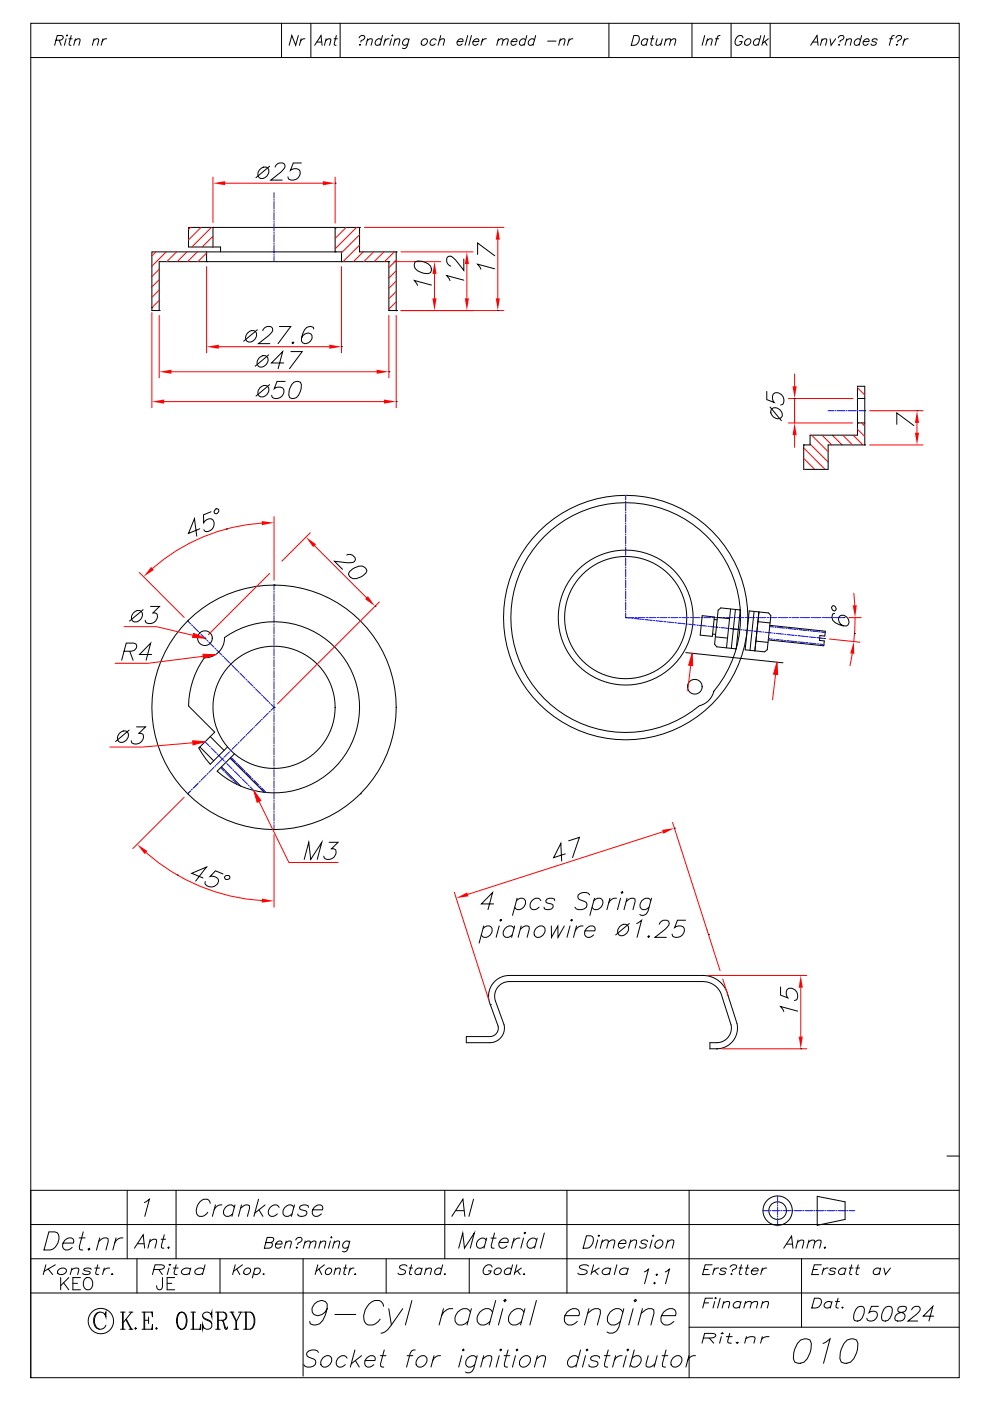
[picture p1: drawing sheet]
<svg xmlns="http://www.w3.org/2000/svg" width="210mm" height="297mm" viewBox="0 0 210 297" stroke-linecap="round" stroke-linejoin="round" font-family="sans-serif">
<g fill="none" stroke="#000" stroke-width=".21">
<path d="M6.5 4.9h197v287.1h-197zM6.5 12.2h197M11.9 8.5h.9l.4-.2a.46 .46 0 0 0 .1-.7l-1.2-.1-.5 2.1M12.6 8.5l.4 1.1M14 8.2l-.3 1.4M14.1 7.5h.2zM14.6 8.2h.7M15.1 7.5l-.4 1.7v.3l.3 .1M15.9 8.6l.6-.4 .5 .1-.3 1.3M16 8.2l-.4 1.4M19.8 8.6l.6-.4 .5 .1-.2 1.3M20 8.2l-.4 1.4"/>
<path d="M21.8 8.2l-.3 1.4M22.6 8.2a.9 .9 0 0 0-.9 .6M59.7 4.9v7.3M63.3 7.5l-.6 2.1-.8-2.1-.6 2.1M63.9 8.2l-.4 1.4M64.7 8.2a.9 .9 0 0 0-1 .6M65.9 4.9v7.3M66.7 9.6l1.4-2.1 .2 2.1M67.2 8.9h1M69.1 8.6l.6-.4 .4 .1-.2 1.3M69.2 8.2l-.4 1.4M70.9 8.2h.7"/>
<path d="M71.3 7.5l-.4 1.7v.3l.4 .1M72.1 4.9v7.3M76.2 8a.64 .64 0 0 1 .5-.5 .64 .64 0 0 1 .7 .4 .9 .9 0 0 1-.8 .7l-.1 .3M76.3 9.5h.2zM77.9 8.6l.6-.4 .5 .1-.3 1.3M78 8.2l-.4 1.4M80.9 8.5a.73 .73 0 0 0-1.1 0 .73 .73 0 0 0 .1 1.1h.3l.5-.3M81.1 7.5l-.5 2.1M81.7 8.2l-.3 1.4M82.5 8.2a.91 .91 0 0 0-.9 .6M83 8.2l-.3 1.4M83.1 7.5h.2z"/>
<path d="M83.7 8.6l.6-.4 .5 .1-.3 1.3M83.8 8.2l-.4 1.4M86.7 8.5a.73 .73 0 0 0-1.1 0 .73 .73 0 0 0 .1 1.1l.8-.3M86.8 8.2l-.4 1.6a.68 .68 0 0 1-1 .4M89.6 8.5a.61 .61 0 0 1 .9-.2 .61 .61 0 0 1-.1 1 .61 .61 0 0 1-.9 .2 .61 .61 0 0 1 .1-1zM92.5 8.5a.73 .73 0 0 0-1.1 0 .73 .73 0 0 0 .1 1.1l.8-.3M93.2 8.6l.6-.4 .5 .1-.3 1.3M93.5 7.5l-.6 2.1M97 8.8h1.2v-.2a.68 .68 0 0 0-.8-.3 .68 .68 0 0 0-.5 .7l.1 .3a.6 .6 0 0 0 .5 .3 .6 .6 0 0 0 .5-.3M99.2 7.5l-.6 2.1M100 7.5l-.6 2.1M100.3 8.8h1.2l.1-.2a.68 .68 0 0 0-.8-.3 .68 .68 0 0 0-.5 .7 .58 .58 0 0 0 .4 .6 .58 .58 0 0 0 .7-.3"/>
<path d="M102.4 8.2l-.4 1.4M103.2 8.2a.91 .91 0 0 0-1 .6M105.6 8.6l.6-.4 .5 .1-.2 1.3M105.7 8.2l-.3 1.4M106.7 8.6l.6-.4 .5 .1-.3 1.3M108.4 8.8h1.2l.1-.2a.68 .68 0 0 0-.8-.3 .68 .68 0 0 0-.5 .7 .58 .58 0 0 0 .4 .6 .58 .58 0 0 0 .7-.3M111.5 8.5a.73 .73 0 0 0-1.1 0 .73 .73 0 0 0 .1 1.1l.8-.3M111.7 7.5l-.5 2.1M113.4 8.5a.73 .73 0 0 0-1.1 0 .73 .73 0 0 0 .1 1.1l.7-.3M113.6 7.5l-.5 2.1M116.2 8.7h1.7M118.8 8.6l.6-.4 .4 .1-.2 1.3"/>
<path d="M118.9 8.2l-.4 1.4M120.7 8.2l-.3 1.4M121.5 8.2a.91 .91 0 0 0-.9 .6M129.2 4.9v7.3M134.4 7.5h.7a1.01 1.01 0 0 1 .1 1.8l-.6 .3h-.7zM137.3 8.5a.73 .73 0 0 0-1 0 .73 .73 0 0 0 .1 1.1l.7-.3M137.4 8.2l-.4 1.4M138 8.2h.7M138.5 7.5l-.5 1.7 .1 .3 .3 .1M139.4 8.2l-.3 1.3 .5 .1 .6-.4M140.5 8.2l-.4 1.4M141.2 8.6l.6-.4 .4 .1-.2 1.3"/>
<path d="M141.3 8.2l-.4 1.4M142.3 8.6l.5-.4 .5 .1-.2 1.3M146.8 4.9v7.3M149.5 7.5l-.6 2.1M150 8.6l.6-.4 .4 .1-.2 1.3M150.1 8.2l-.4 1.4M151.8 8.2h.6M152.7 7.5l-.4 .1-.2 .3-.4 1.7M155.1 4.9v7.3M157.6 8l-.2-.4a1.18 1.18 0 0 0-1.3 .6 1.18 1.18 0 0 0 .2 1.4 .94 .94 0 0 0 1.1-.8h-.5M158.2 8.5a.61 .61 0 0 1 .9-.2 .61 .61 0 0 1-.1 1 .61 .61 0 0 1-.9 .2 .61 .61 0 0 1 .1-1zM161.1 8.5a.73 .73 0 0 0-1.1 0 .73 .73 0 0 0 .1 1.1h.3l.5-.3"/>
<path d="M161.4 7.5l-.6 2.1M162.2 7.5l-.6 2.1M162.2 8.8l.5 .8M163 8.2l-1.3 1M163.4 4.9v7.3M171.9 9.6l1.4-2.1 .2 2.1M172.4 8.9h1M174.3 8.6l.6-.4 .4 .1-.2 1.3M174.4 8.2l-.4 1.4M176.1 8.2l.2 1.4 .9-1.4M177.8 8a.64 .64 0 0 1 .6-.5 .64 .64 0 0 1 .6 .4 .9 .9 0 0 1-.8 .7v.3M177.9 9.5h.2z"/>
<path d="M179.5 8.6l.6-.4 .5 .1-.3 1.3M179.6 8.2l-.4 1.4M182.5 8.5a.73 .73 0 0 0-1.1 0 .73 .73 0 0 0 .1 1.1h.3l.5-.3M182.8 7.5l-.6 2.1M183.1 8.8h1.2v-.2a.68 .68 0 0 0-.8-.3 .68 .68 0 0 0-.4 .7v.3a.6 .6 0 0 0 .5 .3 .6 .6 0 0 0 .6-.3M186.1 8.5a.55 .55 0 0 0-.6-.3 .55 .55 0 0 0-.5 .5 .84 .84 0 0 1 .9 .5l-.1 .1a.65 .65 0 0 1-1 0M188.7 8.2h.7M189.7 7.5l-.4 .1-.2 .3-.5 1.7M190 8a.64 .64 0 0 1 .6-.5 .64 .64 0 0 1 .6 .4 .9 .9 0 0 1-.7 .7l-.1 .3M190.1 9.5h.2zM191.9 8.2l-.4 1.4M192.6 8.2a.91 .91 0 0 0-.9 .6"/>
<path d="M40 52.4v-4.2h36.3v5.2M45.2 48.2v4.2M71.1 53.4h.1M71.1 48.2v5.2M72.4 53.4h-40.2v12.4h1.6v-10.3h48.7v10.3h1.5v-12.4M47.6 135.2a4.1 4.1 0 0 1-4.3 4.2 18.2 18.2 0 0 0-3.3 10.3M6.5 259.6h197M27 252.3v14.5M30.6 254.9l1.1-.7-1 3.6M37.3 252.3v14.5M44.6 255.1l-.3-.7a1.75 1.75 0 0 0-2.4 1.2 1.63 1.63 0 0 0 .4 2.2 1.73 1.73 0 0 0 1.8-.8M45.7 255.4l-.7 2.4"/>
<path d="M47.1 255.4a1.59 1.59 0 0 0-1.7 1.1M49.7 255.9a1.22 1.22 0 0 0-1.3-.5 1.22 1.22 0 0 0-.9 1.1 .94 .94 0 0 0 .2 1.2 .94 .94 0 0 0 1.2 0l.4-.4M49.8 255.4l-.6 2.4M51 256.1l1.1-.7h.5l.3 .2v.5l-.4 1.7M51.2 255.4l-.6 2.4M54.8 254.2l-.9 3.6M54.9 256.5l.9 1.3M56.2 255.4l-2.2 1.7M59.2 255.9a1.22 1.22 0 0 0-1.3-.5 1.22 1.22 0 0 0-.9 1.1 .94 .94 0 0 0 .2 1.2 .94 .94 0 0 0 1.2 0l.4-.4M62.3 255.9a1.22 1.22 0 0 0-1.3-.5 1.22 1.22 0 0 0-.9 1.1 .94 .94 0 0 0 .2 1.2 .94 .94 0 0 0 1.2 0l.4-.4M62.5 255.4l-.7 2.4M65.4 255.9l-.1-.3a1.38 1.38 0 0 0-1.8 .3l.1 .4 .3 .2 1.1 .3 .1 .5a1.38 1.38 0 0 1-1.9 .4v-.4"/>
<path d="M66.3 256.5h2.1a.71 .71 0 0 0-.4-1.1 1.48 1.48 0 0 0-1.5 .7 1.48 1.48 0 0 0 0 1.6 1.21 1.21 0 0 0 1.7-.4M94.3 252.3v14.5M95.8 257.8l2.4-3.6 .4 3.6M96.7 256.6h1.7M100.4 254.2l-.9 3.6M120.3 252.3v21.8M146.2 252.3v39.7M173.3 253.6l5.9 1.2v3.7l-5.9 1.2zM200.9 245.1h2.6M203.5 252.3h-197v39.7M6.5 266.8h197M6.5 274.1h197"/>
<path d="M9.7 268.1l-.5 2.1M10.2 269l1 1.2M10.4 261.1h1.2a1.17 1.17 0 0 1 .9 1.5 2.54 2.54 0 0 1-3.2 2.4zM11.7 268.1l-2.3 1.4M12.5 269.1a.94 .94 0 0 1 1.6 .3 1.02 1.02 0 0 1-.9 .8 1.02 1.02 0 0 1-1-.6zM12.9 270.8v2.6M13.4 263.5h2.2a.75 .75 0 0 0-.5-1.1 1.56 1.56 0 0 0-1.5 .7 1.56 1.56 0 0 0 0 1.7 1.28 1.28 0 0 0 1.7-.4M13.5 271.9l1.1 1.5M14.6 270.8l-1.7 1.7M15.2 269.2a1.38 1.38 0 0 1 1.5-.3l-.2 1.3M15.3 268.8l-.4 1.4M15.5 272h.9"/>
<path d="M16.8 262.4h1.2M17.1 270.8h-1.6v2.6h1.6M17.7 261.1l-.9 3.1 .1 .6 .6 .2M17.9 271.2a.96 .96 0 0 1 1.1-.4 .96 .96 0 0 1 .7 1 1.14 1.14 0 0 1-.3 1.2 1.14 1.14 0 0 1-1.2 .3 1.6 1.6 0 0 1-.3-2.1zM18.7 264.8l.2-.2 .2 .2-.3 .2zM19.3 269.1a1.08 1.08 0 0 0-1.5 0v.2l1.3 .3v.3a1.18 1.18 0 0 1-1.6 0M20.1 268.8h1M20.7 268.1l-.4 1.7 .1 .3 .5 .1M21 263.1l1.1-.7h.5l.3 .2 .1 .5-.5 1.9M21.1 278.1a2.06 2.06 0 0 0 0 3.7M21.1 262.4l-.6 2.6M22.1 268.8l-.3 1.4"/>
<path d="M22.3 278.7l.2 .5v-1.1l-.2 .6a1.35 1.35 0 0 0-1.5-.5 1.35 1.35 0 0 0-.9 1.3 1.59 1.59 0 0 0 .3 1.8 1.59 1.59 0 0 0 1.7 .3l.6-.7M23.3 268.8a1.3 1.3 0 0 0-1.3 .6M23.6 270.1h.3zM24.6 262.4l-.7 2.6M25.6 278.1h.9M26 278.1v3.7M26.1 262.4a1.67 1.67 0 0 0-1.8 1.1M26.1 278.1v3.7M26.7 279.7l1.1 2.1M26.8 279.7l1.1 2.1M27.4 278.1h.8M27.9 278.1l-1.8 2.3"/>
<path d="M28.5 264.6l1.9-2.9 .3 2.9M29.1 266.8v7.3M29.2 263.6h1.3M30.1 278.1h2.2v1.1l-.1-1.1M30.5 278.1v3.7M30.7 278.1v3.7M30.7 279.9h.8M31.5 279.2v1.4M31.7 263.2l.9-.5 .6 .1-.3 1.8M31.9 262.7l-.5 1.9M32.6 269.1h1.4a.85 .85 0 0 0 .9-.6l-.2-.3-.5-.1h-1.3l-.6 2.1M33.7 269.1l.7 1.1"/>
<path d="M34.2 262.7h.9M34.5 270.8l-.2 2.4a.6 .6 0 0 1-1 0l-.1-.7M34.8 261.7l-.6 2.3 .1 .5 .5 .1M35.4 272h1M35.6 264.5l.2-.2 .1 .2-.2 .1zM35.8 268.8l-.3 1.4M35.9 268.1h.3zM36.7 268.8h1.1M37.1 270.8h-1.7v2.6h1.7M37.4 268.1l-.5 1.7 .1 .3 .6 .1M38.4 278.1a2.17 2.17 0 0 0-.7 3.2 .95 .95 0 0 0 1.1 .5 .95 .95 0 0 0 .7-.9 2.08 2.08 0 0 0-.8-2.8 1.59 1.59 0 0 0-1.1 2.1 1.66 1.66 0 0 0 .8 1.6M38.7 278.1a2.37 2.37 0 0 1 0 3.7"/>
<path d="M40.4 269.1a1.19 1.19 0 0 0-1.9 .5 1.01 1.01 0 0 0 1.7 .3M40.5 268.8l-.4 1.4M40.5 278.1h1M40.9 278.1v3.7M41 278.1v3.7M43 279l.3 .4 1.3 .6a1.14 1.14 0 0 1 0 1.6 1.05 1.05 0 0 1-1.6-.9v1.1l.1-.5M43.2 269.1a1.08 1.08 0 0 0-1.2-.2 1.08 1.08 0 0 0-.6 1 1.17 1.17 0 0 0 1.6 0M43.5 268.1l-.6 2.1M44.8 278.7l.1-.6v1.1a.97 .97 0 0 0-.9-1.1 .97 .97 0 0 0-1 .9l.3 .5 1.3 .7 .3 .4M45.7 278.1h1.7a.88 .88 0 0 1 .7 .9 .88 .88 0 0 1-.7 .9h-1.1M46.2 278.1v3.7M46.3 278.1v3.7"/>
<path d="M46.7 266.8v7.3M47 279.9l.4 .3 .4 1.2 .2 .2 .2-.2M47.4 278.1a.94 .94 0 0 1 .6 .9 .94 .94 0 0 1-.6 .9M48.8 278.1h.8M49.1 278.1l.9 1.9v1.8M49.2 278.1l1 1.9v1.8M49.9 268.1l-.6 2.1M50.2 269l.7 1.2M50.6 278.1h.8M51.1 278.1l-.9 1.9M51.4 268.1l-1.9 1.4M51.7 278.1h1.4a2.17 2.17 0 0 1 .7 3.2l-.3 .3-.4 .2h-1.4"/>
<path d="M51.9 269.1a.68 .68 0 0 1 1.2-.1 .68 .68 0 0 1-.5 1.1 .61 .61 0 0 1-.8-.1 .61 .61 0 0 1 .1-.9zM52.1 278.1v3.7M52.2 278.1v3.7M53.1 278.1a2.33 2.33 0 0 1 0 3.7M54 269.1a.68 .68 0 0 1 1.1-.1 .68 .68 0 0 1-.4 1.1 .63 .63 0 0 1-.9-.2M54.1 268.8l-.6 2.1M55.8 270.1h.2zM56.7 262.3l1.2 .1a.55 .55 0 0 1-.2 .9l-1.3 .1 1.3 .1a.72 .72 0 0 1-.7 1.1h-.9zM58.5 263.7h1.3a.45 .45 0 0 0-.3-.6 .87 .87 0 0 0-1 .4 .87 .87 0 0 0 .3 1.1h.3l.5-.3M60.6 263.5l.7-.4 .5 .1-.3 1.4M60.7 263.1l-.4 1.5M62.7 262.9a.7 .7 0 0 1 .7-.6 .7 .7 0 0 1 .7 .4 1 1 0 0 1-.9 .8l-.1 .3"/>
<path d="M62.8 264.5l.2-.1 .1 .1zM64.3 266.8v24.9M64.6 263.5l.7-.4 .5 .1-.3 1.4M64.7 263.1l-.4 1.5M65.8 263.5l.7-.4 .5 .1-.3 1.4M67.4 268.1l-.5 2.1M67.7 269l.5 1.2M67.9 263.5l.7-.4 .5 .1-.3 1.4M68 263.1l-.4 1.5M68.8 268.1l-1.8 1.4M69.2 269.1a.62 .62 0 0 1 1-.2 .62 .62 0 0 1-.1 1 .62 .62 0 0 1-.9 .2 .62 .62 0 0 1 0-1zM69.4 277.4a2.02 2.02 0 0 1-2.8 1.2 1.86 1.86 0 0 1-.1-2 1.86 1.86 0 0 1 1.9-.9l.6 .2 .4 .5a5.6 5.6 0 0 1-1.6 4.2l-1.3 .3-.7-.3-.1-.5"/>
<path d="M70.1 263.1l-.4 1.5M70.2 262.3h.2l-.1 .1zM70.8 263.5l.7-.4 .5 .1-.3 1.4M70.9 263.1l-.4 1.5M71 278.6h4.5M71.1 269.2l.6-.4 .5 .1-.3 1.3M71.2 268.8l-.4 1.4M72.9 268.8h.7M73.4 268.1l-.5 1.7v.3l.4 .1M74.1 263.4a.81 .81 0 0 0-1.2 0 .81 .81 0 0 0 .1 1.2h.4l.5-.3M74.2 263.1l-.5 1.7a.75 .75 0 0 1-1.1 .4M74.3 268.8l-.4 1.4"/>
<path d="M75.1 268.8a.92 .92 0 0 0-1 .6M75.2 270.1h.2zM81.4 276.9l-.1-.5-.4-.5a2.1 2.1 0 0 0-3 1 3 3 0 0 0-.2 3.7 2.1 2.1 0 0 0 2.9-1M81.9 266.8v7.3M82.5 277.4l.5 3.5M85.4 277.4l-2.4 3.5a2.79 2.79 0 0 1-2.2 1.7M86.3 268.4a1 1 0 0 0-1.6 .2l.2 .3 1 .4 .1 .3a.97 .97 0 0 1-1.6 .3M86.8 268.8h.8M87.3 268.1l-.5 1.7 .1 .3 .4 .1M87.4 275.7l-1.4 5.2M89.5 269.1a.8 .8 0 0 0-1.1-.1 .8 .8 0 0 0-.2 1.1 .83 .83 0 0 0 1-.2M89.5 268.8l-.3 1.4"/>
<path d="M90.3 269.2a.92 .92 0 0 1 1.2-.3l-.2 1.3M90.4 268.8l-.4 1.4M93.6 269.1a.8 .8 0 0 0-1.1-.1 .8 .8 0 0 0-.1 1.1 .83 .83 0 0 0 1-.2M93.9 268.1l-.6 2.1M94.1 277.4l-1 3.5M94.3 270.1h.2zM96 277.4a2.25 2.25 0 0 0-2.3 1.5M97.3 264.6l.9-3.2 .3 3.2 2.1-3.2-.9 3.2M99.5 266.8v7.3M99.8 278.1a1.33 1.33 0 0 0-2.1-.4 2 2 0 0 0-.8 2.9 1.73 1.73 0 0 0 2.4-.5M100 277.4l-.9 3.5M103.1 262.9a1.08 1.08 0 0 0-1.1-.4 1.08 1.08 0 0 0-.9 .9 .83 .83 0 0 0 .2 1 .83 .83 0 0 0 1.1 0l.4-.3"/>
<path d="M103.2 262.5l-.5 2.1M104.1 262.5h1.1M104.4 268.6a.96 .96 0 0 0-1-.5 .96 .96 0 0 0-.8 .8 .88 .88 0 0 0 .3 1.3 1.03 1.03 0 0 0 1.3-.8h-.6M104.5 278.1a1.33 1.33 0 0 0-2.1-.4 2 2 0 0 0-.8 2.9 1.73 1.73 0 0 0 2.3-.5M104.9 261.4l-.7 2.6v.4l.6 .2M105 269.1a.69 .69 0 0 1 1.2-.1 .69 .69 0 0 1-.4 1.1 .62 .62 0 0 1-.7 .1 .62 .62 0 0 1-.3-.6zM105.1 275.7l-1.4 5.2M105.9 263.4h1.8a.63 .63 0 0 0-.3-.9 1.31 1.31 0 0 0-1.3 .5 1.31 1.31 0 0 0 0 1.4 1.08 1.08 0 0 0 1.4-.3M106.7 277.4l-1 3.5M106.9 275.7l.3-.3 .2 .3-.4 .2zM108.5 269.1a.81 .81 0 0 0-1.2-.1 .81 .81 0 0 0-.1 1.1 .88 .88 0 0 0 1-.2M108.7 268.1l-.5 2.1"/>
<path d="M109 262.5l-.5 2.1M109.6 268.1l-.5 2.1M109.7 269.4l.6 .8M110.3 262.5a1.4 1.4 0 0 0-1.5 .9M110.6 268.8l-1.4 1M111 270.1h.3zM111 262.5l-.5 2.1M111.1 278.1a1.33 1.33 0 0 0-2.1-.4 2 2 0 0 0-.7 2.9 1.73 1.73 0 0 0 2.3-.5M111.2 261.4l.2-.2 .1 .2-.2 .1zM111.3 277.4l-.9 3.5M113.8 275.7l-1.4 5.2M113.8 262.9a1.08 1.08 0 0 0-1.1-.4 1.08 1.08 0 0 0-.8 .9 .83 .83 0 0 0 .1 1 .83 .83 0 0 0 1.1 0l.4-.3"/>
<path d="M113.9 262.5l-.5 2.1M115.5 261.4l-.9 3.2M119.8 278.9h3a1.01 1.01 0 0 0-.6-1.5 2.26 2.26 0 0 0-2.5 2.7 1.33 1.33 0 0 0 2.1 .5l.7-.5M124.4 262h.9a1.19 1.19 0 0 1 .2 2l-.5 .5-1.3 .1zM124.6 278.4l1.5-1h.8l.4 .3 .1 .7-.7 2.5M124.9 268.4a1.39 1.39 0 0 0-2 .2l.2 .3 1.3 .4 .2 .3a1.2 1.2 0 0 1-1.8 .5l-.2-.2M124.9 277.4l-.9 3.5M125.9 268.1l-.5 2.1M126.1 269.4l.8 .8M126.8 262.8l-.5 1.8M126.9 262l.2-.2v.2l-.1 .1zM127.1 268.8l-1.6 1"/>
<path d="M127.7 263.3l.7-.5 .6 .2-.3 1.6M127.8 262.8l-.5 1.8M129 263.3l.8-.5 .6 .2-.3 1.6M129.5 269.1a1 1 0 0 0-1.2-.2 1 1 0 0 0-.5 1 1.02 1.02 0 0 0 1.5 0M129.6 268.8l-.4 1.4M130.8 268.1l-.5 2.1M131.2 263.6h1.5a.51 .51 0 0 0-.3-.8 .99 .99 0 0 0-1.1 .6 .99 .99 0 0 0 .3 1.2h.4l.6-.4M132.1 278.1a1.33 1.33 0 0 0-2.1-.4 2.28 2.28 0 0 0-1.1 2.4 1.33 1.33 0 0 0 2.1 .5l.6-.5M132.3 277.4l-1 4a1.69 1.69 0 0 1-2.5 .9M133.2 269.1a1 1 0 0 0-1.2-.2 1 1 0 0 0-.5 1 1.02 1.02 0 0 0 1.5 0M133.3 268.8l-.4 1.4M133.7 263.3l.7-.5 .6 .2-.3 1.6"/>
<path d="M133.8 262.8l-.5 1.8M134.3 277.4l-.9 3.5M134.5 275.7l.3-.3 .2 .3-.3 .2zM136 278.4l1.5-1h.7l.5 .3v.7l-.6 2.5M136.3 277.4l-1 3.5M136.7 269.6l.9-.6-.9 3.1M137.3 263.2a.76 .76 0 0 0-.7-.4 .76 .76 0 0 0-.7 .4l.1 .3 1 .3 .1 .4a1.01 1.01 0 0 1-1.4 .3v-.3M138.3 262.8l-.5 1.8M138.4 262l.2-.2 .1 .2-.2 .1zM138.7 272l.2-.2 .1 .2-.2 .1zM139.2 270.2l.1-.1 .2 .1-.2 .2zM139.2 263.2a.78 .78 0 0 1 1.2-.2 .78 .78 0 0 1-.1 1.2 .78 .78 0 0 1-1.2 .2 .78 .78 0 0 1 .1-1.2z"/>
<path d="M140.3 278.9h3a1.01 1.01 0 0 0-.6-1.5 2.26 2.26 0 0 0-2.5 2.7 1.33 1.33 0 0 0 2.1 .5l.6-.5M141.1 269.6l.9-.6-.8 3.1M141.6 263.3l.7-.5 .6 .2-.3 1.6M141.7 262.8l-.5 1.8M149.3 269.1h.9M149.3 276.2h1M151 268.1h-1.4l-.6 2.1h1.5M151.2 275.2h-1.6l-.6 2.1M151.5 268.8l-.3 1.4M151.6 275.9l-.4 1.4M151.7 275.2h.2zM152.4 268.8a1.03 1.03 0 0 0-1 .6"/>
<path d="M152.8 275.2l-.6 2.1M153.4 276.3a1.06 1.06 0 0 1 1.3-.3l-.2 1.3M153.5 275.9l-.3 1.4M154.1 269.1a.74 .74 0 0 0-1.3 0 1.01 1.01 0 0 0 1 .5l.1 .3a.8 .8 0 0 1-1.3 0M154.9 268.6a.76 .76 0 0 1 .6-.5 .76 .76 0 0 1 .8 .4l-.3 .4-.6 .3-.1 .3M155 270.1h.3zM156.7 268.8h.8M157.1 276.2a.91 .91 0 0 0-1.1-.2 .91 .91 0 0 0-.4 1 .83 .83 0 0 0 1.3 0M157.2 275.9l-.4 1.4M157.3 268.1l-.5 1.7 .1 .3 .4 .1M158 276.3a1.06 1.06 0 0 1 1.3-.3l-.2 1.3M158.1 268.8h.8"/>
<path d="M158.1 275.9l-.3 1.4M158.6 268.1l-.4 1.7v.3l.4 .1M159.4 276.3a1.06 1.06 0 0 1 1.3-.3l-.3 1.3M159.4 269.4h1.4a.41 .41 0 0 0-.3-.6 .78 .78 0 0 0-1 .4 .78 .78 0 0 0 .3 1h.3l.5-.3M161.7 276.3a1.06 1.06 0 0 1 1.3-.3l-.3 1.3M161.7 268.8l-.3 1.4M161.8 275.9l-.4 1.4M162.6 268.8a1.02 1.02 0 0 0-1 .6M166.2 264.6l1.7-2.6 .3 2.6M166.8 263.7h1.3M169.1 263.4l.8-.5 .6 .1-.3 1.6M169.3 262.9l-.5 1.7"/>
<path d="M170 266.8v14.5M171.5 263.4l.7-.5 .6 .1-.3 1.6M171.6 262.9l-.5 1.7M172.5 269.1h.9M172.7 275.2h.9a.69 .69 0 0 1 .6 .8 1.53 1.53 0 0 1-2 1.3zM172.8 263.4l.8-.5 .5 .1-.3 1.6M174.2 268.1h-1.5l-.5 2.1h1.5M174.7 268.8l-.4 1.4M174.8 264.5l.2-.2 .1 .2-.2 .1zM175.6 268.8a1.04 1.04 0 0 0-1 .6M176.4 276.2a.91 .91 0 0 0-1.1-.2 .91 .91 0 0 0-.5 1 .84 .84 0 0 0 1.4 0M176.5 275.9l-.4 1.4"/>
<path d="M177.2 275.9h.9M177.3 269.1a.75 .75 0 0 0-1.3 0 1.03 1.03 0 0 0 1 .5l.1 .3a.82 .82 0 0 1-1.3 0M177.8 275.2l-.5 1.7 .1 .3 .4 .1M178.6 277.2h.2zM179.4 269.1a.82 .82 0 0 0-1.2-.1 .82 .82 0 0 0-.1 1.1 .89 .89 0 0 0 1-.2M179.4 268.8l-.3 1.4M180.1 268.8h.8M180.7 268.1l-.5 1.7v.3l.5 .1M181.5 268.8h.8M182 277.1l.5-.2 .7 .2a2.56 2.56 0 0 1-.8 2.8l-.5 .1-.7-.1a2.58 2.58 0 0 1 .8-2.8zM182 268.1l-.4 1.7v.3l.5 .1M186.3 276.9h-1.5l-.5 1.4a.97 .97 0 0 1 1.2-.3 .97 .97 0 0 1 .5 1.1 1.32 1.32 0 0 1-2.1 .6v-.3"/>
<path d="M186.7 269.1a.82 .82 0 0 0-1.1-.1 .82 .82 0 0 0-.2 1.1 .89 .89 0 0 0 1.1-.2M186.8 268.8l-.4 1.4M187.5 268.8l.3 1.4 1.1-1.4M187.9 277.1l.5-.2 .7 .2a2.56 2.56 0 0 1-.8 2.8l-.4 .1-.7-.1a2.56 2.56 0 0 1 .7-2.8zM190.7 277.1l-.3 .6 .1 .3 .2 .1a1.04 1.04 0 0 1 1.3 .9 1.25 1.25 0 0 1-.8 1 1.25 1.25 0 0 1-1.3-.3 1.18 1.18 0 0 1 1.1-1.4l.6-.2a.77 .77 0 0 0 .6-1l-.4-.2zM193.4 277.7v-.2a1.05 1.05 0 0 1 1.7-.3 1.16 1.16 0 0 1-.6 1.3l-1.9 1.5h2.1M198 279h-2.2l2.1-2.1-.9 3.1M25.6 281.8h.9M27.4 281.8h.8M28.8 281.4l.1 .2-.1 .2-.2-.2zM30.1 281.8h2.2v-1.1l-.1 1.1M33.2 281.4l.1 .2-.1 .2-.2-.2z"/>
<path d="M40.5 281.8h2.1v-1.1l-.2 1.1M45.7 281.8h1M47.3 280l.5 1.8h.3l.1-.5M49.6 281.8h1M67.5 286.7a1.49 1.49 0 0 0-2.5 .3l.2 .5 1.6 .7 .2 .6a1.47 1.47 0 0 1-2.6 .5M68.4 287.9a1.12 1.12 0 0 1 1.9 0 1.49 1.49 0 0 1-.4 1.5 1.49 1.49 0 0 1-1.6 .2 1.26 1.26 0 0 1 .1-1.7zM73.6 287.9a1.22 1.22 0 0 0-1.3-.5 1.22 1.22 0 0 0-.9 1 .94 .94 0 0 0 .2 1.2 .94 .94 0 0 0 1.2 0l.4-.3M75.3 286.2l-1 3.6M75.4 288.4l.8 1.4M76.7 287.4l-2.2 1.7M77.4 288.4h2.1a.71 .71 0 0 0-.4-1 1.48 1.48 0 0 0-1.4 .6 1.48 1.48 0 0 0-.1 1.6 1.22 1.22 0 0 0 1.7-.3M80.7 287.4h1.2"/>
<path d="M81.5 286.2l-.8 2.9 .1 .5 .6 .2M86.4 287.4h1.2M88.1 286.2l-.8 .1-.3 .6-.8 2.9M88.6 287.9a1.12 1.12 0 0 1 1.9 0 1.49 1.49 0 0 1-.4 1.5 1.49 1.49 0 0 1-1.6 .2 1.26 1.26 0 0 1 .1-1.7zM92.1 287.4l-.7 2.4M93.4 287.4a1.57 1.57 0 0 0-1.6 1M97.9 287.4l-.6 2.4M98.1 286.2l.2-.2 .1 .2-.2 .1zM101.1 287.9a1.22 1.22 0 0 0-1.3-.5 1.22 1.22 0 0 0-.9 1 .94 .94 0 0 0 .2 1.2 .94 .94 0 0 0 1.2 0l.4-.3M101.2 287.4l-.7 2.7a1.18 1.18 0 0 1-1.8 .7M102.4 288.1l1.1-.7 .8 .1v.6l-.4 1.7M102.6 287.4l-.6 2.4"/>
<path d="M105.9 287.4l-.7 2.4M106 286.2l.3-.2 .1 .2-.2 .1zM106.9 287.4h1.2M107.8 286.2l-.8 2.9v.5l.7 .2M109.3 287.4l-.6 2.4M109.5 286.2l.2-.2 .1 .2-.2 .1zM110.6 287.9a1.13 1.13 0 0 1 1.9 0 1.49 1.49 0 0 1-.5 1.5 1.49 1.49 0 0 1-1.5 .2 1.27 1.27 0 0 1 .1-1.7zM113.8 288.1l1.1-.7 .8 .1v.6l-.4 1.7M114 287.4l-.6 2.4M122.7 287.9a1.22 1.22 0 0 0-1.3-.5 1.22 1.22 0 0 0-.9 1 .94 .94 0 0 0 .1 1.2 .94 .94 0 0 0 1.3 0l.4-.3M123.1 286.2l-.9 3.6M124.2 287.4l-.7 2.4"/>
<path d="M124.3 286.2l.3-.2 .1 .2-.2 .1zM127.2 287.9l-.1-.4a1.39 1.39 0 0 0-1.8 .4v.3l1.5 .6v.5a1.39 1.39 0 0 1-1.8 .3l-.1-.3M128.2 287.4h1.2M129 286.2l-.8 2.9 .1 .5 .6 .2M130.6 287.4l-.7 2.4M132 287.4a1.58 1.58 0 0 0-1.7 1M132.8 287.4l-.6 2.4M133 286.2l.2-.2 .1 .2-.2 .1zM134.1 287.9a1.12 1.12 0 0 1 1.9 0 1.49 1.49 0 0 1-.5 1.5 1.49 1.49 0 0 1-1.5 .2l-.3-.3M134.5 286.2l-.9 3.6M137.5 287.4l-.5 1.7 .1 .5 .8 .2 1-.7M139.4 287.4l-.7 2.4"/>
<path d="M140.4 287.4h1.2M141.3 286.2l-.8 2.9v.5l.7 .2M142.7 287.9a1.12 1.12 0 0 1 1.9 0 1.49 1.49 0 0 1-.5 1.5 1.49 1.49 0 0 1-1.5 .2 1.26 1.26 0 0 1 .1-1.7zM146.1 287.4l-.6 2.4M146.2 281.3h57.3M147.5 287.4a1.57 1.57 0 0 0-1.6 1M149.2 283.6l2.1-.1 .5-.5-.2-.3h-.5h-1.6l-.6 2M150.4 283.6l1 1.1M153 283.3l-.4 1.4M153 282.7h.4zM154.1 283.3h1.2M154.8 282.7l-.5 1.6 .1 .3 .7 .1"/>
<path d="M156.2 284.6h.4zM158.2 283.7a1.98 1.98 0 0 1 1.9-.3l.1 .3-.3 1M158.3 283.3l-.3 1.4M161.7 283.3l-.4 1.4M163.1 283.3a1.67 1.67 0 0 0-1.6 .6M169.8 284.1l.8-.3 1.2 .3a4.3 4.3 0 0 1-1.3 4.6l-1.3 .3-.6-.3-.3-.7a5.1 5.1 0 0 1 1.5-3.9zM174.6 284.8l1.5-1-1.4 5.2M179.7 284.1l.8-.3 1.2 .3a4.3 4.3 0 0 1-1.3 4.6l-.8 .3-1.2-.3a4.3 4.3 0 0 1 1.3-4.6z"/>
<circle cx="43.5" cy="135.3" r="1.56"/>
<circle cx="58.1" cy="149.9" r="25.9"/>
<circle cx="164.9" cy="256.6" r="1.86"/>
<circle cx="164.9" cy="256.6" r="3.1"/>
<circle cx="21.4" cy="280" r="2.69"/>
</g>
<g fill="none" stroke="#00f" stroke-width=".21">
<path d="M39.8 131.6l.6 .7M40.6 132.4l.2 .2M41 132.8l1.1 1.1M42.3 134.1l.2 .2M42.6 134.5l1.1 1.1M43.9 135.7l.2 .2M44.3 136.1l1.1 1.1M45.6 137.4l.2 .2M45.9 137.8l1.1 1.1M47.2 139l.2 .2M47.6 139.4l1.1 1.1M58.1 124v1.1"/>
<path d="M58.1 125.3v.3M58.1 125.8v1.6M58.1 127.7v.2M58.1 128.2v1.5M58.1 130v.2M58.1 130.5v1.6M58.1 132.3v.3M58.1 132.8v1.6M58.1 134.7v.2M58.1 135.2v1.5M58.1 137v.2M58.1 137.5v1.6"/>
<path d="M58.1 139.3v.3M58.1 139.8v1.6M48.9 140.7l.2 .2M49.2 141.1l1.1 1.1M50.5 142.3l.2 .2M50.9 142.7l1.1 1.1M52.2 144l.2 .2M52.5 144.3l1.1 1.1M53.8 145.6l.2 .2M54.2 146l1.1 1.1M55.5 147.3l.2 .2M55.8 147.6l1.1 1.1"/>
<path d="M57.1 148.9l.2 .2M57.5 149.3l.6 .6M58.1 141.6v.3M58.1 142.2v1.5M58.1 144v.2M58.1 144.5v1.6M58.1 146.3v.3M58.1 146.8v1.6M58.1 148.6v.3M58.1 149.2v1.5M58.1 151v.2M58.1 151.5v1.5"/>
<path d="M58.1 153.3v.3M58.1 153.8v1.6M58.1 155.6v.3M58.1 156.2v1.5M58.1 158v.2M58.1 158.5v1.5M58.1 160.3v.3M58.1 160.8v1.6M58.1 162.6v.3M58.1 163.2v1.5M58.1 165v.2M58.1 165.5v1.5"/>
<path d="M58.1 167.3v.3M58.1 167.8v1.6M58.1 169.6v.3M58.1 170.1v1.6M58.1 172v.2M58.1 172.5v1.5M58.1 174.3v.3M58.1 174.8v1M161.8 256.6h1.2M163.3 256.6h.2M163.8 256.6h1.6M164.9 253.5v1.6"/>
<path d="M164.9 255.4v.3M164.9 255.9v1.6M164.9 257.7v.3M164.9 258.3v1.6M165.6 256.6h.3M166.1 256.6h1.6M167.9 256.6h.3M168.5 256.6h1.5M170.3 256.6h.2M170.8 256.6h1.5M172.6 256.6h.3M173.1 256.6h1.6"/>
<path d="M174.9 256.6h.3M175.5 256.6h1.5M177.3 256.6h.2M177.8 256.6h1.5M179.6 256.6h.3M180.1 256.6h1.2"/>
</g>
<path d="M43.1 138.7l2.6 .1-2.5 .7z" fill="none" stroke="#f00" stroke-width=".21"/>
<path d="M43.1 138.7l2.6 .1-2.5 .7z" fill="#f00"/>
<g fill="none" stroke="#f00" stroke-width=".21">
<path d="M33.1 53.4l-.9 .8M33.8 59.3l-1.6 1.5M33.8 57.1l-1.6 1.5M35.3 53.4l-3.1 3M37.5 53.4l-2.1 2.1M39.7 53.4l-2.1 2.1M40.4 48.2l-.4 .5M41.9 53.4l-2.1 2.1M42.6 48.2l-2.6 2.7M43.8 53.6l-1.8 1.9M44.8 48.2l-4.1 4.2M45.2 52.3l-.1 .1"/>
<path d="M45.2 50.1l-2.3 2.3M71.2 48.2l-.1 .1M73.4 48.2l-2.3 2.3M75.6 48.2l-4.5 4.5M76.3 49.8l-3.9 3.8M76.3 52l-3.5 3.5M77 53.4l-2 2.1M79.2 53.4l-2 2.1M81.4 53.4l-2 2.1M83.5 55.5h10M83.6 53.4l-2 2.1M84 55.2l-1.5 1.5"/>
<path d="M84 57.4l-1.5 1.5M84 59.6l-1.5 1.5M92.2 58.1v5.1M33.8 63.7l-1.6 1.5M33.8 61.5l-1.6 1.5M84 61.8l-1.5 1.5M84 64l-1.5 1.5M85.1 65.8h8.4M43.1 139.1l-11.6 1.5h-7.1"/>
</g>
<path d="M40 52.4h6.8v1M43.8 53.4v2.1M72.4 53.4v2.1M76.3 53.4h7.7M26.3 138h1.6a1.12 1.12 0 0 0 1-1.3l-.6-.4h-1.5l-1 3.6M27.5 138l.7 1.9M32.2 138.7h-2.6l2.4-2.4-1 3.6M45.5 155.2l-3.3 3.4" fill="none" stroke="#000" stroke-width=".21"/>
<g fill="#f00">
<path d="M92.2 55.5l.4 2.6h-.9z"/>
<path d="M91.7 63.2h.9l-.4 2.6z"/>
</g>
<path d="M82.5 55.5h.1M88 55.5a3 3 0 0 1 3.3 .9l.2 .6-.2 .8a3 3 0 0 1-3.3-.9l-.1-.6zM84 65.8h.1M91.5 60.4l-3.6-.9 .7 1M92.2 65.8h.1" fill="none" stroke="#000" stroke-width=".21"/>
<path d="M85.1 53.4h15.2M99 56v7.2M85.1 65.8h15.2" fill="none" stroke="#f00" stroke-width=".21"/>
<g fill="#f00">
<path d="M99 53.4l.5 2.6h-.9z"/>
<path d="M98.6 63.2h.9l-.5 2.6z"/>
</g>
<path d="M84 53.4h.1M98.4 59.4l-3.6-1 .6 1.1M98.4 54.9v2.4l-1.8-2.2a1.34 1.34 0 0 0-1.5-.7l-.2 .1a1.28 1.28 0 0 0 .7 1.9M84 65.8h.1M99 65.8h.1" fill="none" stroke="#000" stroke-width=".21"/>
<path d="M77.3 48.2h29.6M105.6 50.8v12.4M85.1 65.8h21.8" fill="none" stroke="#f00" stroke-width=".21"/>
<g fill="#f00">
<path d="M105.6 48.2l.4 2.6h-.8z"/>
<path d="M105.2 63.2h.8l-.4 2.6z"/>
</g>
<path d="M76.3 48.2h.1M101.3 53.9v-2.4l3.6 2.7M104.9 57l-3.6-1 .7 1.1M84 65.8h.1M105.6 65.8h.1" fill="none" stroke="#000" stroke-width=".21"/>
<path d="M45.2 37.5v9.7M47.8 38.8h20.7M71.1 37.5v9.8" fill="none" stroke="#f00" stroke-width=".21"/>
<g fill="#f00">
<path d="M45.2 38.8l2.6-.4v.9z"/>
<path d="M68.5 38.4l2.6 .4-2.6 .5z"/>
</g>
<path d="M55.1 35.9a1.12 1.12 0 0 1 1.9 0 1.49 1.49 0 0 1-.5 1.5 1.49 1.49 0 0 1-1.5 .3 1.26 1.26 0 0 1 .1-1.8zM57.2 35.2l-2.9 2.5M58.3 35.4a1.22 1.22 0 0 1 2.1-.5 1.35 1.35 0 0 1-.8 1.5l-2.2 1.8h2.5M63.9 34.5h-1.7l-.6 1.6a1.4 1.4 0 0 1 2 .2 1.55 1.55 0 0 1-.6 1.6 1.55 1.55 0 0 1-1.8-.1l-.1-.3M71.1 38.8h.1M45.2 48.2h.1M71.1 48.3h.1" fill="none" stroke="#000" stroke-width=".21"/>
<path d="M43.8 56.5v18.3M72.4 56.5v18.3M46.4 73.5h23.4" fill="none" stroke="#f00" stroke-width=".21"/>
<g fill="#f00">
<path d="M43.8 73.5l2.6-.4v.8z"/>
<path d="M69.8 73.1l2.6 .4-2.6 .4z"/>
</g>
<path d="M43.8 55.5h.1M72.4 55.5h.1M52.5 70.6a1.12 1.12 0 0 1 1.9 0 1.49 1.49 0 0 1-.5 1.5 1.49 1.49 0 0 1-1.5 .2 1.26 1.26 0 0 1 .1-1.7zM54.6 69.9l-2.9 2.4M55.7 70.1a1.23 1.23 0 0 1 2.1-.5 1.34 1.34 0 0 1-.8 1.5l-2.2 1.7h2.4M59.3 69.2h2.4l-2.7 3.6M62 72.7l.2-.2 .1 .2-.2 .1zM66.5 69.7v-.3a1.36 1.36 0 0 0-1.9 .5l-.6 1.7-.1 .7a1.25 1.25 0 0 0 1.8 .2 1.25 1.25 0 0 0 .2-1.7 1.33 1.33 0 0 0-1.9 .8M72.4 73.5h.1" fill="none" stroke="#000" stroke-width=".21"/>
<path d="M33.8 66.9v13.2M36.4 78.8h43.5M82.5 66.9v13.2" fill="none" stroke="#f00" stroke-width=".21"/>
<g fill="#f00">
<path d="M33.8 78.8l2.6-.4v.8z"/>
<path d="M79.9 78.4l2.6 .4-2.6 .4z"/>
</g>
<path d="M33.8 65.8h.1M54.9 75.9a1.12 1.12 0 0 1 1.9 0 1.48 1.48 0 0 1-.5 1.5 1.48 1.48 0 0 1-1.5 .2 1.25 1.25 0 0 1 .1-1.7zM57 75.2l-2.9 2.4M60.2 76.9h-2.6l2.4-2.4-1 3.7M61.7 74.5h2.4l-2.7 3.7M82.5 65.8h.1M82.5 78.8h.1" fill="none" stroke="#000" stroke-width=".21"/>
<path d="M32.2 66.3v20.1M84 66.9v19.5M34.8 85.1h46.6" fill="none" stroke="#f00" stroke-width=".21"/>
<g fill="#f00">
<path d="M32.2 85.1l2.6-.4v.9z"/>
<path d="M81.5 84.7l2.5 .4-2.5 .5z"/>
</g>
<path d="M32.2 65.2h.1M84 65.8h.1M55.1 82.2a1.12 1.12 0 0 1 1.9 0 1.49 1.49 0 0 1-.5 1.5 1.49 1.49 0 0 1-1.5 .3 1.26 1.26 0 0 1 .1-1.8zM57.2 81.5l-2.9 2.5M60.5 80.9h-1.7l-.6 1.5a1.41 1.41 0 0 1 2 .2 1.56 1.56 0 0 1-.7 1.6 1.56 1.56 0 0 1-1.8-.1l-.1-.3M62.3 81l.6-.1 .8 .1a3 3 0 0 1-.9 3.3l-.5 .2-.8-.2a3 3 0 0 1 .8-3.3zM84 85.1h.1M47.6 135.2a18.1 18.1 0 0 1 24.5 3.1 18.1 18.1 0 0 1-1.4 24.7 18.1 18.1 0 0 1-24.6 .5l3.6-3.7M48.3 158.3l-3.7 3.7" fill="none" stroke="#000" stroke-width=".21"/>
<g fill="none" stroke="#00f" stroke-width=".21">
<path d="M58.1 40.8v1.1M58.1 42.2v.3M58.1 42.7v1.6M58.1 44.5v.3M58.1 45.1v1.5M58.1 46.9v.2M58.1 47.4v1.5M58.1 49.2v.3M58.1 49.7v1.6M58.1 51.5v.3M58.1 52v1.6M58.1 53.9v.2"/>
<path d="M58.1 54.4v1.1M43.5 157.2l.8 .8M44.4 158.2l.2 .2M44.8 158.6l1.1 1.1M46.1 159.8l.2 .2M46.4 160.2l1.1 1.1M46.8 162.7l.7 .7M47.7 163.6l.2 .2M47.7 161.5l.2 .2M48 164l1.1 1.1M48.1 161.8l1.1 1.1M49 160.5l1 1"/>
<path d="M49.3 165.3l.2 .2M49.4 163.1l.2 .2M49.7 165.6l.7 .7M49.7 163.5l1.1 1.1M50.2 161.7l.1 .2M50.5 162.1l1.1 1.1M51 164.8l.2 .2M51.4 165.1l1.1 1.1M51.8 163.4l.2 .1M52.2 163.7l1.1 1.1M52.7 166.4l.2 .2M53 166.8l.8 .8"/>
<path d="M53.5 165l.1 .2M53.8 165.4l1.1 1.1M55.1 166.7l.2 .1M55.5 167l.9 1"/>
</g>
<path d="M41 134.3l2.5 1-2.7-.2z" fill="none" stroke="#f00" stroke-width=".21"/>
<path d="M41 134.3l2.5 1-2.7-.2z" fill="#f00"/>
<path d="M26.3 132.8h6.9l7.7 1.9M150.1 206.8h21M169.8 209.4v10.3M153.1 222.3h18" fill="none" stroke="#f00" stroke-width=".21"/>
<g fill="none" stroke="#000" stroke-width=".21">
<path d="M28.3 129.9a1.12 1.12 0 0 1 1.9 0 1.49 1.49 0 0 1-.5 1.5 1.49 1.49 0 0 1-1.5 .3 1.26 1.26 0 0 1 .1-1.8zM30.4 129.2l-2.9 2.5M31.9 128.6h1.9l-1.4 1.3 .8 .2a1.51 1.51 0 0 1-.5 1.8 1.51 1.51 0 0 1-1.8-.1l-.1-.3M40 149.7l5.5 5.5M42.2 158.6l.7 1.2 1.7 2.2M42.4 158.3l2.9 3M44.6 156.1l2.9 3M47 162.6l4.1 4M48.8 160.7l7.2 7.3M105.1 212.2l1.8 5a3.1 3.1 0 0 1-3 3.8h-5v-1.3h5a1.82 1.82 0 0 0 1.8-2.2M108 208.1h41.1a4.1 4.1 0 0 1 4.1 3.2l1.9 5.9a3.1 3.1 0 0 1-3.1 3.8h-1.4v1.3h1.4a4.4 4.4 0 0 0 4.3-5.3M108 206.8h41.1a5.4 5.4 0 0 1 5.3 4.2"/>
<circle cx="132.7" cy="130.9" r="13"/>
<circle cx="132.7" cy="130.9" r="25.9"/>
<circle cx="58.1" cy="149.9" r="13"/>
</g>
<g fill="none" stroke="#00f" stroke-width=".21">
<path d="M132.7 105v.9M132.7 106.2v.2M132.7 106.7v1.5M132.7 108.5v.3M132.7 109v1.6M132.7 110.8v.3M132.7 111.3v1.6M132.7 113.2v.2M132.7 113.7v1.5M132.7 115.5v.3M132.7 116v1.6M132.7 117.8v.3"/>
<path d="M132.7 118.3v1.6M132.7 120.2v.2M132.7 120.7v1.5M132.7 122.5v.3M132.7 123v1.6M132.7 124.8v.3M132.7 125.3v1.6M132.7 127.2v.2M132.7 127.7v1.5M132.7 129.5v.2M132.7 130v.9"/>
</g>
<g fill="#f00">
<path d="M169.8 206.8l.5 2.6h-.9z"/>
<path d="M169.4 219.7h.9l-.5 2.6z"/>
</g>
<g fill="none" stroke="#000" stroke-width=".21">
<path d="M115.5 113.7a24.4 24.4 0 0 1 33.6-.8 24.4 24.4 0 0 1 2.3 33.6 4.2 4.2 0 0 1-3.1 3.1 24.4 24.4 0 0 1-33.6-2.2 24.4 24.4 0 0 1 .8-33.7zM152.2 130.9l2.5 .2M154.9 133.2l2 .3M160.3 135.9l2.6 .3M102.5 196.8a1.13 1.13 0 0 1 1.9 0 1.49 1.49 0 0 1-.5 1.5 1.49 1.49 0 0 1-1.6 .2l-.2-.3M102.6 196.3l-1 3.6M104.7 191.6h-2.6l2.4-2.4-1 3.6M105.9 196.3l-.7 2.4M106 195.1l.3-.2 .1 .2-.2 .1zM109 196.8a1.22 1.22 0 0 0-1.3-.5 1.22 1.22 0 0 0-.9 1 .94 .94 0 0 0 .2 1.2 .94 .94 0 0 0 1.2 0l.5-.3M109.2 196.3l-.7 2.4M109.5 190.9a1.12 1.12 0 0 1 1.9 0 1.49 1.49 0 0 1-.4 1.5 1.49 1.49 0 0 1-1.6 .3l-.2-.4"/>
<path d="M109.7 190.4l-1 3.6M110.4 197l1-.7h.5l.3 .2 .1 .5-.5 1.7M110.5 196.3l-.6 2.4M113.7 196.8a1.12 1.12 0 0 1 1.9 0 1.49 1.49 0 0 1-.5 1.5 1.49 1.49 0 0 1-1.5 .2 1.26 1.26 0 0 1 .1-1.7zM114.7 190.9a1.22 1.22 0 0 0-1.3-.5 1.22 1.22 0 0 0-.9 1 .94 .94 0 0 0 .2 1.2 .94 .94 0 0 0 1.2 .1l.5-.4M116.9 196.3l.1 2.4 1.3-2.4 .1 2.4 1.3-2.4M117.7 190.9l-.1-.3a1.39 1.39 0 0 0-1.8 .3v.4l1.5 .5v.5a1.39 1.39 0 0 1-1.8 .4l-.1-.4M120.9 196.3l-.6 2.4M121.1 195.1l.2-.2 .1 .2-.2 .1zM122.3 196.3l-.7 2.4M123.7 196.3a1.58 1.58 0 0 0-1.7 1M124.1 197.3h2.1a.71 .71 0 0 0-.5-1 1.48 1.48 0 0 0-1.4 .6 1.48 1.48 0 0 0 0 1.6 1.22 1.22 0 0 0 1.6-.3"/>
<path d="M125.1 189.7a1.49 1.49 0 0 0-2.5 .4l.2 .5 1.5 .7 .2 .5a1.48 1.48 0 0 1-2.3 .9l-.2-.4M126 190.9a1.12 1.12 0 0 1 1.9 0 1.49 1.49 0 0 1-.5 1.5 1.49 1.49 0 0 1-1.6 .3l-.2-.4M126.1 190.4l-1 3.6M129.4 190.4l-.7 2.4M130.8 190.4a1.57 1.57 0 0 0-1.7 1M131.4 196.5a1.12 1.12 0 0 1 1.9 0 1.49 1.49 0 0 1-.5 1.4 1.49 1.49 0 0 1-1.5 .3 1.26 1.26 0 0 1 .1-1.7zM131.6 190.4l-.6 2.4M131.8 189.2l.2-.2 .1 .2-.2 .2zM132.8 191.1l1.1-.7 .8 .2v.5l-.4 1.7M133 190.4l-.6 2.4M133.5 195.8l-2.9 2.4M135 195.8l1.1-.7-1 3.6"/>
<path d="M137.4 198.5l.2-.1 .2 .1-.3 .2zM138 190.9a1.22 1.22 0 0 0-1.2-.5 1.22 1.22 0 0 0-1 1 .94 .94 0 0 0 .2 1.2 .94 .94 0 0 0 1.2 .1l.5-.4M138.2 190.4l-.8 2.8a1.18 1.18 0 0 1-1.7 .7M139.8 195.9a1.22 1.22 0 0 1 2.1-.5 1.35 1.35 0 0 1-.8 1.6l-2.2 1.7h2.4M145.4 195.1h-1.7l-.6 1.5a1.41 1.41 0 0 1 2 .2 1.55 1.55 0 0 1-.7 1.7 1.55 1.55 0 0 1-1.8-.1v-.4M108 208.1a3.1 3.1 0 0 0-2.9 4.1M108 206.8a4.4 4.4 0 0 0-4 6.2M149.1 206.8h.1M165.6 209.2v1.7l1.5 .6a1.41 1.41 0 0 1 .2-2 1.55 1.55 0 0 1 1.7 .7 1.55 1.55 0 0 1-.2 1.8l-.3 .1M169.2 214.3l-3.6-.9 .7 1M152 222.3h.1M169.8 222.3h.1"/>
<circle cx="132.7" cy="130.9" r="14.3"/>
<circle cx="147.4" cy="145.6" r="1.55"/>
</g>
<g fill="none" stroke="#00f" stroke-width=".21">
<path d="M134 131l.2 .1M134.5 131.1l1.5 .2M134.5 130.9h-1.8l1 .1M134.7 130.9h.3M135.3 130.9h1.5M136.3 131.3h.2M136.8 131.3l1.5 .2M137.1 130.9h.2M137.6 130.9h1.6M138.6 131.5l.3 .1M139.1 131.6l1.6 .2M139.4 130.9h.3"/>
<path d="M139.9 130.9h1.6M140.9 131.8h.3M141.4 131.8l1.6 .2M141.7 130.9h.3M142.3 130.9h1.5M143.2 132h.3M143.8 132.1l1.5 .1M144.1 130.9h.2M144.6 130.9h1.5M145.6 132.3h.2M146.1 132.3l1.5 .2M146.4 130.9h.3"/>
<path d="M146.9 130.9h1.6M147.9 132.5h.2M148.4 132.6l1.5 .1M148.7 130.9h.3M149.3 130.9h1.5M150.2 132.8h.3M150.7 132.8l1.6 .2M151.1 130.9h.2M151.6 130.9h1.5M152.5 133h.3M153 133.1l1.6 .1M153.4 130.9h.3"/>
<path d="M153.9 130.9h1.6M154.8 133.2l.3 .1M155.4 133.3l1.5 .2M155.7 130.9h.3M156.3 130.9h1.5M157.2 133.5h.2M157.7 133.5l1.5 .2M158.1 130.9h.2M158.6 130.9h1.5M159.5 133.7l.2 .1M160 133.8l1.5 .1M160.4 130.9h.3"/>
<path d="M160.9 130.9h1.6M161.8 134h.2M162.3 134l1.6 .2M162.7 130.9h.3M163.3 130.9h1.5M164.1 134.2h.3M164.6 134.3l1.6 .1M165.1 130.9h.2M165.6 130.9h1.5M166.4 134.5h.3M166.9 134.5l1.6 .2M167.4 130.9h.3"/>
<path d="M167.9 130.9h1.6M168.8 134.7h.2M169.3 134.8l1.5 .1M169.7 130.9h.3M170.2 130.9h1.6M171.1 134.9l.2 .1M171.6 135l1.5 .2M172.1 130.9h.2M172.6 130.9h1.5M173.4 135.2h.2M173.9 135.2l1 .2M174.4 130.9h.3"/>
<path d="M174.9 130.9h1.6M176.7 130.9h.3M177.2 130.9h1.8"/>
</g>
<path d="M53.8 167.6l1.5 2.1-.7 .4z" fill="none" stroke="#f00" stroke-width=".21"/>
<path d="M53.8 167.6l1.5 2.1-.7 .4z" fill="#f00"/>
<path d="M55.5 110.9a39.1 39.1 0 0 0-23.2 9.6M58.1 109.5v13.5M29.5 121.3l9.6 9.6M54.9 169.9l6.4 12.9h10.4" fill="none" stroke="#f00" stroke-width=".21"/>
<path d="M69.8 178.5h1.9l-1.4 1.4 .8 .2a1.51 1.51 0 0 1-.5 1.8 1.51 1.51 0 0 1-1.8-.1l-.1-.3M64.5 182.2l1-3.7 .4 3.7 2.4-3.7-1 3.7" fill="none" stroke="#000" stroke-width=".21"/>
<g fill="#f00">
<path d="M55.5 110.5l2.6 .3-2.5 .5z"/>
<path d="M32 120.2l.6 .6-2.1 1.5z"/>
</g>
<path d="M42.4 112.1l-2.4 1 1.2-3.2 .5 3.8M44.8 108.5l-1.6 .6v1.7a1.17 1.17 0 0 1 1-.8 1.17 1.17 0 0 1 1.2 .7 1.56 1.56 0 0 1-2 1.9l-.2-.3M45.8 107.8l.6 .2v.4l-.4 .5-.5-.1-.1-.4zM48 112.1h.1M39.8 131.6h.1M58.1 124h.1M58.1 175.8h.1M76.4 168.3h.1" fill="none" stroke="#000" stroke-width=".21"/>
<path d="M66.7 115.7l11 11M57.2 121.6l-13 12.9M80.5 127.6l-21.6 21.6" fill="none" stroke="#f00" stroke-width=".21"/>
<g fill="#f00">
<path d="M64.9 113.8l2.1 1.6-.6 .6z"/>
<path d="M78 126.4l1.6 2.1-2.2-1.5z"/>
</g>
<path d="M73.5 117.7a1.23 1.23 0 0 1 1.9 1 1.34 1.34 0 0 1-1.7 .6l-2.8-.3 1.8 1.7M43.5 135.3h.1M74.1 121.2a3.6 3.6 0 0 1 2.8-1.2l.7 .5 .2 .5a2.99 2.99 0 0 1-2.9 1.7l-.8-.5-.2-.5zM79.6 128.5h.1M58.1 149.9h.1" fill="none" stroke="#000" stroke-width=".21"/>
<path d="M65.8 112.9l-6 6.1M39.1 169l-10.9 10.9M58.1 176.9v15.4M31 180.7a41 41 0 0 0 24.5 10.2" fill="none" stroke="#f00" stroke-width=".21"/>
<g fill="none" stroke="#00f" stroke-width=".21">
<path d="M48.7 159.4l-1.1 1.1M49.1 159l-.2 .2M50.3 157.7l-1.1 1.1M50.7 157.4l-.2 .1M52 156.1l-1.1 1.1M52.4 155.7l-.2 .2M53.6 154.4l-1.1 1.1M54 154.1l-.2 .1M55.3 152.8l-1.1 1.1M55.7 152.4l-.2 .2M56.9 151.1l-1.1 1.1M57.3 150.8l-.2 .1"/>
<path d="M58.1 149.9l-.6 .7M40.4 167.6l-.6 .7M40.8 167.3l-.2 .1M42.1 166l-1.1 1.1M42.5 165.6l-.2 .2M43.7 164.3l-1.1 1.1M44.1 164l-.2 .1M45.4 162.7l-1.1 1.1M45.8 162.3l-.2 .2M47 161l-1.1 1.1M47.4 160.7l-.2 .1"/>
</g>
<g fill="#f00">
<path d="M29.1 179l2.2 1.4-.6 .7z"/>
<path d="M55.6 190.5l2.5 .5-2.6 .3z"/>
</g>
<path d="M58.1 124h.1M58.1 149.9h.1M39.8 168.3h.1M58.1 175.8h.1M37.6 185.5h.1M43.1 186.1l-2.4-1 3.1-1.3-2.3 3M47.3 185.3l-1.6-.7-1.1 1.2a1.4 1.4 0 0 1 1.8 .9 1.55 1.55 0 0 1-1.3 1.3 1.55 1.55 0 0 1-1.6-.8v-.3M47.8 185.7l.7-.1 .3 .5-.2 .2-.7 .1-.3-.5z" fill="none" stroke="#000" stroke-width=".21"/>
<path d="M40.9 157l2.6 .2-2.6 .7z" fill="none" stroke="#f00" stroke-width=".21"/>
<path d="M40.9 157l2.6 .2-2.6 .7z" fill="#f00"/>
<path d="M175.9 135.5l6.5 .6M180.1 130.9h2.6M180.8 138.6l-.5 2.5M181.1 125.7l.2 2.6M181.4 130.9l-.3 5.1M40.9 157.5l-10.7 .9h-6.9" fill="none" stroke="#f00" stroke-width=".21"/>
<g fill="none" stroke="#000" stroke-width=".21">
<path d="M148.9 130.5l-.4 4.1M151.1 134.4l.7 .1M151.5 131.3l.6 .1M151.5 130.8l-.4 4.1M151.7 135l2.6 .3M155 129.1l-.9 8.2M156 129.2l-.9 8.2M156 137.5h.2M156.9 129.3h.1M157 129.3l-4.1-.4-.6 .4-.7 7.2 .4 .6 4.2 .4M157 129.3l-.8 8.2M158.9 129.5l-.8 8.2"/>
<path d="M159.9 129.6l-.8 8.3M160.8 131.8l2.5 .3M161 129.7l2 .2 .5 .6-.8 7.2-.5 .5-2.1-.2zM175.1 133.8l-.2 1-1-.1-.1 1.1 1 .1-.1 1M25.3 155.5a1.12 1.12 0 0 1 1.9 0 1.49 1.49 0 0 1-.5 1.4 1.49 1.49 0 0 1-1.5 .3 1.27 1.27 0 0 1 .1-1.7zM27.4 154.8l-2.9 2.4M29 154.1h1.9l-1.4 1.4h.5l.3 .1a1.5 1.5 0 0 1-.5 1.8 1.5 1.5 0 0 1-1.9 0l-.1-.4"/>
</g>
<g fill="none" stroke="#00f" stroke-width=".21">
<path d="M163 135.4l.8 .1M163.3 132.8l.8 .1M164.1 135.5h.3M164.4 132.9l.2 .1M164.6 135.6l1.6 .1M164.9 133l1.5 .2M166.4 135.8h.3M166.7 133.2h.3M166.9 135.8l1.6 .2M167.2 133.2l1.6 .2M168.7 136h.3M169 133.4l.3 .1"/>
<path d="M169.3 136.1l1.5 .1M169.5 133.5l1.6 .1M171.1 136.2l.2 .1M171.3 133.7h.3M171.6 136.3l1.5 .2M171.8 133.7l1.6 .2M173.4 136.5h.2M173.7 133.9h.2M173.9 136.5l.9 .1M174.2 134l.8 .1"/>
</g>
<g fill="#f00">
<path d="M181.1 136l.1 2.6-.9-.1z"/>
<path d="M180.9 128.3h.8l-.3 2.6z"/>
</g>
<g fill="none" stroke="#000" stroke-width=".21">
<path d="M132.7 130.9h.1M151.9 132.9h.1M158.1 137.7l2 .3M158.9 129.5l2.1 .2M163 135.7l11.7 1.2M163.3 132.6l11.8 1.2M174.9 135.4h.1M176.5 128.5l.2-.1 .5 .3 .2 .4-.4 .4-.5-.3-.1-.4zM177 130l-.3 .1a1.36 1.36 0 0 0 .4 1.9l1.8 .7h.6a1.26 1.26 0 0 0 .3-1.7 1.26 1.26 0 0 0-1.8-.3 1.34 1.34 0 0 0 .9 2M179 130.9h.1M181.3 134.3h.1M104 213l1.7 4.5"/>
<path d="M154.4 211l1.9 6"/>
</g>
<path d="M140.6 176.3l-41.4 13.3M142.7 174.3l10 31.5M96.4 189.1l7.3 22.9" fill="none" stroke="#f00" stroke-width=".21"/>
<g fill="#f00">
<path d="M96.8 190.4l2.3-1.2 .3 .8z"/>
<path d="M140.4 175.9l2.6-.4-2.3 1.2z"/>
</g>
<path d="M145.5 138.3l20.6 2.2M120.6 178.2l2.3-.7-1.5 4.3M143 175.5h.1M119.9 181l-2.5 .8 1.6-3 .1 3.7M150.3 198.1h.1M104 213h.1" fill="none" stroke="#000" stroke-width=".21"/>
<path d="M146.8 138.5l.1 2.6-.8-.1zM153.3 207.5l1.1 3.5" fill="none" stroke="#f00" stroke-width=".21"/>
<path d="M146.8 138.5l.1 2.6-.8-.1z" fill="#f00"/>
<path d="M146.5 141.1l-.6 5.3M164.8 140.4l.1 2.6-.8-.1z" fill="none" stroke="#f00" stroke-width=".21"/>
<path d="M164.8 140.4l.1 2.6-.8-.1z" fill="#f00"/>
<g fill="none" stroke="#f00" stroke-width=".21">
<path d="M170.5 95l4.5 4.5M170.5 97.2l2.3 2.3M170.5 99.4l.1 .1M171.8 94.1l3.9 3.8M172.1 92.2l3.6 3.6M174.3 92.2l2.1 2.1M176.5 92.2l2.1 2.1M178.7 92.2l2.1 2.1M180.9 92.2l2.1 2.1M181.9 91l1.5 1.5M181.9 84.4l.1 .1M181.9 82.2l1.5 1.5"/>
<path d="M182.8 89.7l.6 .6M184.5 94.3h11.3M184.5 87.1h11.3M194.5 89.7v2M164.5 142.9l-.6 5.4"/>
</g>
<path d="M170.5 94.3h.1M181.9 81.9h1.5v12.4h-7.7v5.2h-5.2v-5.2h1.3v-2.1h10.1zM181.9 84.5h1.5M181.9 89.7h1.5" fill="none" stroke="#000" stroke-width=".21"/>
<path d="M175.7 87.1h1.1M177.1 87.1h.2M177.6 87.1h1.6M179.4 87.1h.3M179.9 87.1h1.6M181.7 87.1h.3M182.3 87.1h1.1" fill="none" stroke="#00f" stroke-width=".21"/>
<g fill="#f00">
<path d="M194.1 91.7h.8l-.4 2.6z"/>
<path d="M194.5 87.1l.4 2.6h-.8z"/>
</g>
<path d="M162.6 83v1.7l1.6 .6a1.4 1.4 0 0 1 .2-2 1.55 1.55 0 0 1 1.6 .7 1.55 1.55 0 0 1-.1 1.8h-.3M163.3 86.3l2.4 2.9M163.7 86.7a1.41 1.41 0 0 1 1.7 .1 1.41 1.41 0 0 1 .3 1.7 1.41 1.41 0 0 1-1.7-.1 1.41 1.41 0 0 1-.3-1.7zM183.4 94.3h.1M183.4 87.1h.1M190.2 89.9v-2.4l3.6 2.7M194.5 87.1h.1" fill="none" stroke="#000" stroke-width=".21"/>
<path d="M168.5 79.3v2.6M167.2 89.7h13.6M167.2 84.5h13.7M168.5 84.5v5.2M168.5 92.2v2.6" fill="none" stroke="#f00" stroke-width=".21"/>
<g fill="#f00">
<path d="M168.5 89.7l.5 2.5h-.9z"/>
<path d="M168.1 81.9h.9l-.5 2.6z"/>
</g>
<path d="M168.5 84.5h.1M181.9 89.7h.1M182 84.5h.1M148.5 134.6l2.6 .3M148.9 130.5l2.6 .3" fill="none" stroke="#000" stroke-width=".21"/>
</svg>
